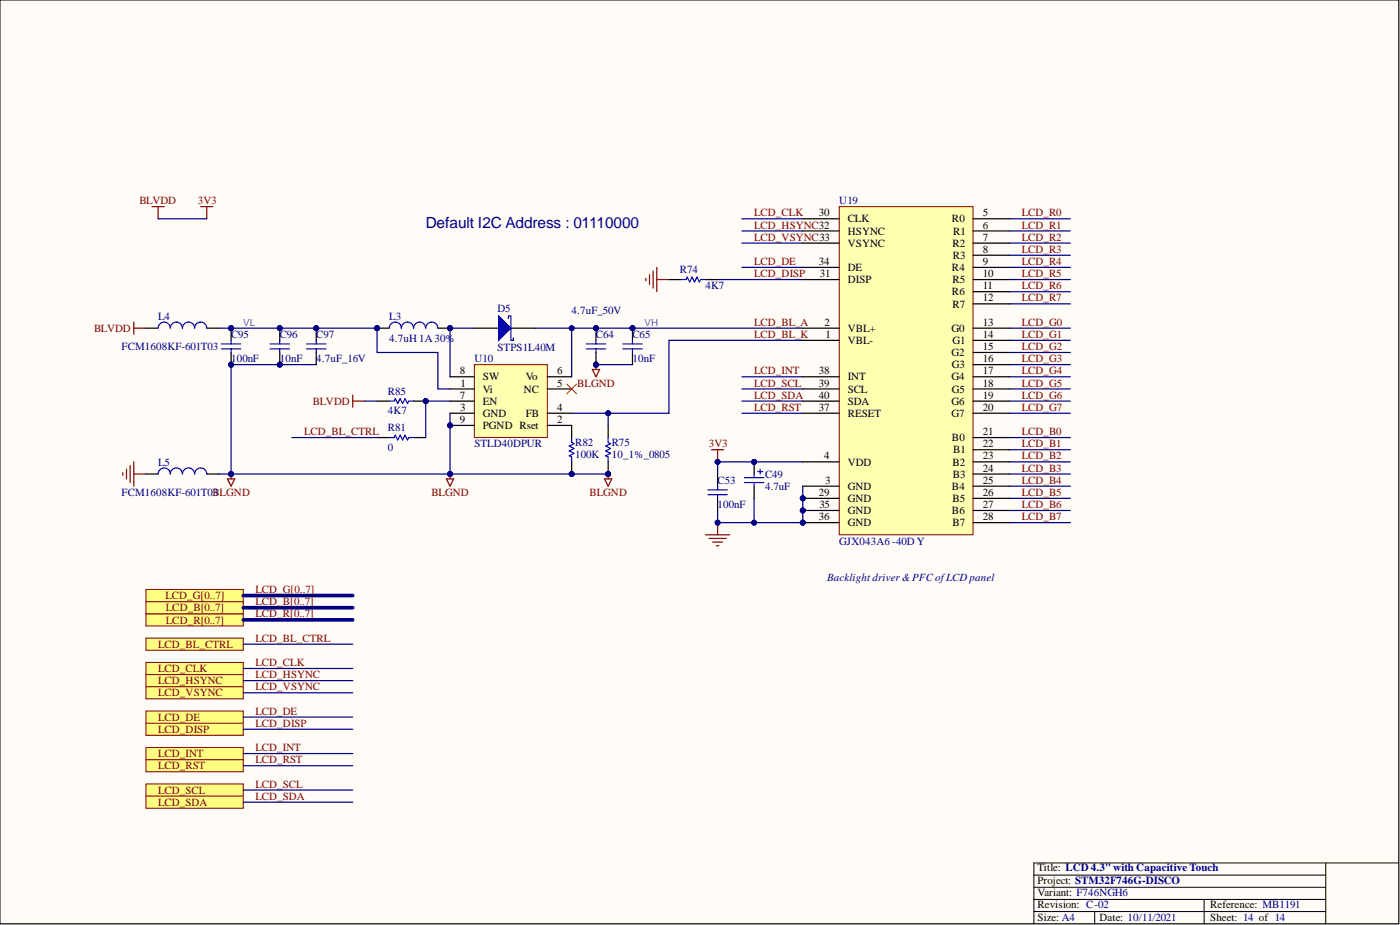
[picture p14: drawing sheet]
<svg xmlns="http://www.w3.org/2000/svg" width="292mm" height="193mm" viewBox="0 0 292 193" stroke-linecap="round" stroke-linejoin="round" font-family="sans-serif">
<defs><g id="words">
<text font-size="3.2" fill="#000080" x="88.8" y="47.5">Default I2C Address : 01110000</text>
<g font-size="2.3" fill="#800000">
<text x="29.1" y="42.6">BLVDD</text>
<text x="41.3" y="42.6">3V3</text>
<text x="157.3" y="47.7">LCD_HSYNC32</text>
<text x="157.3" y="45.1">LCD_CLK</text>
<text x="213.2" y="45.1">LCD_R0</text>
<text x="213.2" y="47.7">LCD_R1</text>
<text x="157.3" y="50.2">LCD_VSYNC33</text>
<text x="213.2" y="50.2">LCD_R2</text>
<text x="213.2" y="52.7">LCD_R3</text>
<text x="157.3" y="55.3">LCD_DE</text>
<text x="157.3" y="57.8">LCD_DISP</text>
<text x="213.2" y="55.3">LCD_R4</text>
<text x="213.2" y="57.8">LCD_R5</text>
<text x="213.2" y="60.3">LCD_R6</text>
<text x="213.2" y="62.9">LCD_R7</text>
<text x="19.6" y="69.2">BLVDD</text>
<text x="157.3" y="68">LCD_BL_A</text>
<text x="157.3" y="70.5">LCD_BL_K</text>
<text x="213.2" y="68">LCD_G0</text>
<text x="213.2" y="70.5">LCD_G1</text>
<text x="213.2" y="73">LCD_G2</text>
<text x="213.2" y="75.6">LCD_G3</text>
<text x="120.5" y="80.6">BLGND</text>
<text x="157.3" y="78.1">LCD_INT</text>
<text x="157.3" y="83.2">LCD_SDA</text>
<text x="157.3" y="80.6">LCD_SCL</text>
<text x="213.2" y="78.1">LCD_G4</text>
<text x="213.2" y="80.6">LCD_G5</text>
<text x="213.2" y="83.2">LCD_G6</text>
<text x="65.3" y="84.4">BLVDD</text>
<text x="157.3" y="85.7">LCD_RST</text>
<text x="213.2" y="85.7">LCD_G7</text>
<text x="63.4" y="90.8">LCD_BL_CTRL</text>
<text x="147.9" y="93.3">3V3</text>
<text x="213.2" y="90.8">LCD_B0</text>
<text x="213.2" y="93.3">LCD_B1</text>
<text x="213.2" y="95.8">LCD_B2</text>
<text x="213.2" y="98.4">LCD_B3</text>
<text x="213.2" y="100.9">LCD_B4</text>
<text x="90" y="103.5">BLGND</text>
<text x="123" y="103.5">BLGND</text>
<text x="213.2" y="103.5">LCD_B5</text>
<text x="213.2" y="106">LCD_B6</text>
<text x="213.2" y="108.5">LCD_B7</text>
<text x="34.5" y="125">LCD_G[0..7]</text>
<text x="53.3" y="123.7">LCD_G[0..7]</text>
<text x="34.6" y="130.1">LCD_R[0..7]</text>
<text x="34.6" y="127.5">LCD_B[0..7]</text>
<text x="53.3" y="128.8">LCD_R[0..7]</text>
<text x="53.3" y="126.3">LCD_B[0..7]</text>
<text x="33" y="135.1">LCD_BL_CTRL</text>
<text x="53.3" y="133.9">LCD_BL_CTRL</text>
<text x="33" y="142.8">LCD_HSYNC</text>
<text x="33" y="140.2">LCD_CLK</text>
<text x="53.3" y="141.5">LCD_HSYNC</text>
<text x="53.3" y="139">LCD_CLK</text>
<text x="33" y="145.3">LCD_VSYNC</text>
<text x="53.3" y="144">LCD_VSYNC</text>
<text x="53.3" y="149.1">LCD_DE</text>
<text x="33" y="152.9">LCD_DISP</text>
<text x="33" y="150.4">LCD_DE</text>
<text x="53.3" y="151.6">LCD_DISP</text>
<text x="33" y="160.5">LCD_RST</text>
<text x="33" y="158">LCD_INT</text>
<text x="53.3" y="159.2">LCD_RST</text>
<text x="53.3" y="156.7">LCD_INT</text>
<text x="33" y="165.6">LCD_SCL</text>
<text x="53.3" y="166.8">LCD_SDA</text>
<text x="53.3" y="164.3">LCD_SCL</text>
<text x="33" y="168.1">LCD_SDA</text>
</g>
<g font-size="2.3">
<text x="170.9" y="45.1">30</text>
<text x="176.9" y="46.4">CLK</text>
<text x="198.6" y="46.4">R0</text>
<text x="205" y="45.1">5</text>
<text x="205" y="47.7">6</text>
<text x="176.9" y="48.9">HSYNC</text>
<text x="176.9" y="51.5">VSYNC</text>
<text x="198.7" y="51.5">R2</text>
<text x="198.9" y="48.9">R1</text>
<text x="205" y="50.2">7</text>
<text x="205" y="52.7">8</text>
<text x="170.9" y="55.3">34</text>
<text x="171" y="57.8">31</text>
<text x="176.9" y="56.5">DE</text>
<text x="176.9" y="59.1">DISP</text>
<text x="198.6" y="56.5">R4</text>
<text x="198.7" y="59.1">R5</text>
<text x="198.8" y="54">R3</text>
<text x="205" y="55.3">9</text>
<text x="205" y="57.8">10</text>
<text x="198.6" y="61.6">R6</text>
<text x="198.7" y="64.2">R7</text>
<text x="205" y="60.3">11</text>
<text x="205" y="62.9">12</text>
<text x="172.1" y="68">2</text>
<text x="172.2" y="70.5">1</text>
<text x="176.9" y="69.2">VBL+</text>
<text x="176.9" y="71.8">VBL-</text>
<text x="198.5" y="69.2">G0</text>
<text x="198.7" y="71.8">G1</text>
<text x="205" y="68">13</text>
<text x="205" y="70.5">14</text>
<text x="198.5" y="74.3">G2</text>
<text x="198.6" y="76.8">G3</text>
<text x="205" y="73">15</text>
<text x="205" y="75.6">16</text>
<text x="95.9" y="83.2">7</text>
<text x="95.9" y="78.1">8</text>
<text x="96.1" y="80.6">1</text>
<text x="100.7" y="81.9">Vi</text>
<text x="100.7" y="79.4">SW</text>
<text x="109.3" y="81.9">NC</text>
<text x="109.7" y="79.4">Vo</text>
<text x="116.2" y="80.6">5</text>
<text x="116.2" y="78.1">6</text>
<text x="170.9" y="78.1">38</text>
<text x="170.9" y="80.6">39</text>
<text x="170.9" y="83.2">40</text>
<text x="176.9" y="79.4">INT</text>
<text x="176.9" y="81.9">SCL</text>
<text x="198.5" y="79.4">G4</text>
<text x="198.6" y="81.9">G5</text>
<text x="205" y="78.1">17</text>
<text x="205" y="80.6">18</text>
<text x="205" y="83.2">19</text>
<text x="95.9" y="88.2">9</text>
<text x="96" y="85.7">3</text>
<text x="100.7" y="87">GND</text>
<text x="100.7" y="84.4">EN</text>
<text x="100.7" y="89.5">PGND Rset</text>
<text x="109.7" y="87">FB</text>
<text x="116.2" y="88.2">2</text>
<text x="116.2" y="85.7">4</text>
<text x="170.9" y="85.7">37</text>
<text x="176.9" y="84.4">SDA</text>
<text x="176.9" y="87">RESET</text>
<text x="198.5" y="84.4">G6</text>
<text x="198.5" y="87">G7</text>
<text x="205" y="85.7">20</text>
<text x="172" y="95.8">4</text>
<text x="198.6" y="92">B0</text>
<text x="198.9" y="94.6">B1</text>
<text x="205" y="90.8">21</text>
<text x="205" y="93.3">22</text>
<text x="205" y="95.8">23</text>
<text x="172.1" y="100.9">3</text>
<text x="176.9" y="97.1">VDD</text>
<text x="198.7" y="97.1">B2</text>
<text x="198.8" y="99.6">B3</text>
<text x="205" y="98.4">24</text>
<text x="205" y="100.9">25</text>
<text x="170.9" y="103.5">29</text>
<text x="171" y="106">35</text>
<text x="176.9" y="107.3">GND</text>
<text x="176.9" y="102.2">GND</text>
<text x="176.9" y="104.7">GND</text>
<text x="198.6" y="102.2">B4</text>
<text x="198.6" y="107.3">B6</text>
<text x="198.7" y="104.7">B5</text>
<text x="205" y="103.5">26</text>
<text x="205" y="106">27</text>
<text x="170.9" y="108.5">36</text>
<text x="176.9" y="109.8">GND</text>
<text x="198.7" y="109.8">B7</text>
<text x="205" y="108.5">28</text>
<text x="216.5" y="181.8">Title: LCD 4.3&quot; with Capacitive Touch</text>
<text x="216.5" y="184.3">Project: STM32F746G-DISCO</text>
<text x="216.5" y="189.4">Revision: C-02</text>
<text x="216.5" y="186.9">Variant: F746NGH6</text>
<text x="252.5" y="189.4">Reference: MB1191</text>
<text x="216.5" y="192.2">Size: A4</text>
<text x="229.4" y="192.2">Date: 10/11/2021</text>
<text x="252.5" y="192.2">Sheet: 14 of 14</text>
</g>
<g font-size="2.3" fill="#000080">
<text x="175.1" y="42.6">U19</text>
<text x="141.9" y="57.1">R74</text>
<text x="103.8" y="65.2">D5</text>
<text x="119.3" y="65.4">4.7uF_50V</text>
<text x="147.2" y="60.3">4K7</text>
<text x="33" y="66.7">L4</text>
<text x="48.2" y="70.5">C95</text>
<text x="58.4" y="70.5">C96</text>
<text x="66" y="70.5">C97</text>
<text x="81.2" y="66.7">L3</text>
<text x="81.2" y="71.3">4.7uH 1A30%</text>
<text x="124.3" y="70.5">C64</text>
<text x="132" y="70.5">C65</text>
<text x="25.4" y="73">FCM1608KF-601T03</text>
<text x="48.2" y="75.6">100nF</text>
<text x="58.4" y="75.6">10nF</text>
<text x="66" y="75.6">4.7uF_16V</text>
<text x="99" y="75.6">U10</text>
<text x="103.8" y="73.3">STPS1L40M</text>
<text x="132" y="75.6">10nF</text>
<text x="81" y="82.4">R85</text>
<text x="81" y="86.5">4K7</text>
<text x="81" y="90">R81</text>
<text x="81" y="94.1">0</text>
<text x="99" y="93.3">STLD40DPUR</text>
<text x="120" y="93.1">R82</text>
<text x="120" y="95.6">100K</text>
<text x="127.6" y="93.1">R75</text>
<text x="127.6" y="95.6">10_1%_0805</text>
<text x="33" y="97.1">L5</text>
<text x="149.7" y="100.9">C53</text>
<text x="159.6" y="99.6">C49</text>
<text x="25.4" y="103.5">FCM1608KF-601T0BLGND</text>
<text x="44.4" y="103.5">3</text>
<text x="149.7" y="106">100nF</text>
<text x="159.6" y="102.2">4.7uF</text>
<text x="175.1" y="113.6">GJX043A6 -40D Y</text>
<text x="172.6" y="121.2">Backlight driver&amp;PFCofLCD panel</text>
</g>
<g font-size="2" fill="#8a20db">
<text x="50.8" y="68">VL</text>
<text x="134.5" y="68">VH</text>
</g>
</g></defs>
<path d="M0 0h291.8v192.7h-291.8z" fill-rule="evenodd" fill="#fffcf8"/>
<path d="M0 0h291.8v192.7h-291.8z" fill="none" stroke="#000" stroke-width=".21"/>
<path d="M0 0h291.8v192.7h-291.8z" fill-rule="evenodd" fill="#fffcf8"/>
<path d="M0 0h291.8v192.7h-291.8zM215.7 182.6h60.9M215.7 185.1h60.9M215.7 190.2h60.9M215.7 187.6h60.9M228.4 190.2v2.5M251.2 187.6v5.1M276.6 180v12.7M291.8 180h-76.1v12.7" fill="none" stroke="#000" stroke-width=".21"/>
<g fill="none" stroke="#000080" stroke-width=".25">
<path d="M149.7 58.3h17.8M154.8 48.2h12.7M154.8 50.7h12.7M154.8 55.8h12.7M210.6 45.6h12.7M210.6 48.2h12.7M210.6 50.7h12.7M210.6 53.2h12.7M210.6 55.8h12.7M210.6 58.3h12.7M154.8 78.6h12.7M210.6 60.9h12.7"/>
<path d="M210.6 63.4h12.7M210.6 68.5h12.7M210.6 71h12.7M210.6 73.5h12.7M210.6 76.1h12.7M210.6 78.6h12.7M154.8 81.1h12.7M154.8 83.7h12.7M154.8 86.2h12.7M210.6 81.1h12.7M210.6 83.7h12.7M210.6 86.2h12.7"/>
<path d="M210.6 91.3h12.7M210.6 93.8h12.7M210.6 96.4h12.7M210.6 98.9h12.7M210.6 101.4h12.7M210.6 104h12.7M210.6 106.5h12.7M210.6 109h12.7"/>
</g>
<path d="M148.5 93.8h2.5M149.7 93.8v2.6" fill="none" stroke="#800000" stroke-width=".25"/>
<circle cx="149.7" cy="96.4" r=".51" fill="#000080"/>
<circle cx="149.7" cy="96.4" r=".51" fill="none" stroke="#000080" stroke-width=".21"/>
<path d="M25.6 98.6v.5M26.4 97.9v2M27.2 97.1v3.6M27.9 96.4v5M27.9 98.9h2.6" fill="none" stroke="#800000" stroke-width=".25"/>
<path d="M157.3 104v5" fill="none" stroke="#000080" stroke-width=".25"/>
<circle cx="157.3" cy="109" r=".51" fill="#000080"/>
<circle cx="157.3" cy="109" r=".51" fill="none" stroke="#000080" stroke-width=".21"/>
<path d="M167.5 96.4h-17.8v2.5" fill="none" stroke="#000080" stroke-width=".25"/>
<circle cx="157.3" cy="96.4" r=".51" fill="#000080"/>
<circle cx="157.3" cy="96.4" r=".51" fill="none" stroke="#000080" stroke-width=".21"/>
<circle cx="149.7" cy="96.4" r=".51" fill="#000080"/>
<circle cx="149.7" cy="96.4" r=".51" fill="none" stroke="#000080" stroke-width=".21"/>
<path d="M123.6 77.1h1.5l-.8 1.5zM124.3 76.1v1" fill="none" stroke="#800000" stroke-width=".25"/>
<circle cx="124.3" cy="76.1" r=".51" fill="#000080"/>
<circle cx="124.3" cy="76.1" r=".51" fill="none" stroke="#000080" stroke-width=".21"/>
<path d="M99 68.5h-5.1v10.1" fill="none" stroke="#000080" stroke-width=".25"/>
<circle cx="93.9" cy="68.5" r=".51" fill="#000080"/>
<circle cx="93.9" cy="68.5" r=".51" fill="none" stroke="#000080" stroke-width=".21"/>
<path d="M93.9 83.7h-5.1v7.6" fill="none" stroke="#000080" stroke-width=".25"/>
<circle cx="88.8" cy="83.7" r=".51" fill="#000080"/>
<circle cx="88.8" cy="83.7" r=".51" fill="none" stroke="#000080" stroke-width=".21"/>
<path d="M60.9 91.3h17.8" fill="none" stroke="#000080" stroke-width=".25"/>
<path d="M73.6 82.4v2.5M73.6 83.7h2.5M126.1 99.9h1.5l-.7 1.5zM126.9 98.9v1" fill="none" stroke="#800000" stroke-width=".25"/>
<circle cx="126.9" cy="98.9" r=".51" fill="#000080"/>
<circle cx="126.9" cy="98.9" r=".51" fill="none" stroke="#000080" stroke-width=".21"/>
<path d="M93.1 99.9h1.6l-.8 1.5zM93.9 98.9v1" fill="none" stroke="#800000" stroke-width=".25"/>
<circle cx="93.9" cy="98.9" r=".51" fill="#000080"/>
<circle cx="93.9" cy="98.9" r=".51" fill="none" stroke="#000080" stroke-width=".21"/>
<path d="M47.5 99.9h1.5l-.8 1.5zM48.2 98.9v1" fill="none" stroke="#800000" stroke-width=".25"/>
<circle cx="48.2" cy="98.9" r=".51" fill="#000080"/>
<circle cx="48.2" cy="98.9" r=".51" fill="none" stroke="#000080" stroke-width=".21"/>
<path d="M111.7 68.5h7.6v10.1" fill="none" stroke="#000080" stroke-width=".25"/>
<circle cx="119.3" cy="68.5" r=".51" fill="#000080"/>
<circle cx="119.3" cy="68.5" r=".51" fill="none" stroke="#000080" stroke-width=".21"/>
<path d="M93.9 86.2v12.7" fill="none" stroke="#000080" stroke-width=".25"/>
<circle cx="93.9" cy="98.9" r=".51" fill="#000080"/>
<circle cx="93.9" cy="98.9" r=".51" fill="none" stroke="#000080" stroke-width=".21"/>
<circle cx="93.9" cy="88.7" r=".51" fill="#000080"/>
<circle cx="93.9" cy="88.7" r=".51" fill="none" stroke="#000080" stroke-width=".21"/>
<path d="M126.9 86.2v2.5" fill="none" stroke="#000080" stroke-width=".25"/>
<circle cx="126.9" cy="86.2" r=".51" fill="#000080"/>
<circle cx="126.9" cy="86.2" r=".51" fill="none" stroke="#000080" stroke-width=".21"/>
<path d="M124.3 76.1h7.7" fill="none" stroke="#000080" stroke-width=".25"/>
<circle cx="124.3" cy="76.1" r=".51" fill="#000080"/>
<circle cx="124.3" cy="76.1" r=".51" fill="none" stroke="#000080" stroke-width=".21"/>
<path d="M119.3 68.5h48.2" fill="none" stroke="#000080" stroke-width=".25"/>
<circle cx="119.3" cy="68.5" r=".51" fill="#000080"/>
<circle cx="119.3" cy="68.5" r=".51" fill="none" stroke="#000080" stroke-width=".21"/>
<circle cx="124.3" cy="68.5" r=".51" fill="#000080"/>
<circle cx="124.3" cy="68.5" r=".51" fill="none" stroke="#000080" stroke-width=".21"/>
<circle cx="132" cy="68.5" r=".51" fill="#000080"/>
<circle cx="132" cy="68.5" r=".51" fill="none" stroke="#000080" stroke-width=".21"/>
<path d="M167.5 71h-27.9v15.2h-20.3" fill="none" stroke="#000080" stroke-width=".25"/>
<circle cx="126.9" cy="86.2" r=".51" fill="#000080"/>
<circle cx="126.9" cy="86.2" r=".51" fill="none" stroke="#000080" stroke-width=".21"/>
<path d="M147.2 111.6h5.1M147.9 112.3h3.6M148.7 113.1h2M149.5 113.8h.5M149.7 109v2.6" fill="none" stroke="#800000" stroke-width=".25"/>
<circle cx="149.7" cy="109" r=".51" fill="#000080"/>
<circle cx="149.7" cy="109" r=".51" fill="none" stroke="#000080" stroke-width=".21"/>
<path d="M167.5 101.4v7.6h-17.8v-2.5" fill="none" stroke="#000080" stroke-width=".25"/>
<circle cx="167.5" cy="104" r=".51" fill="#000080"/>
<circle cx="167.5" cy="104" r=".51" fill="none" stroke="#000080" stroke-width=".21"/>
<circle cx="167.5" cy="106.5" r=".51" fill="#000080"/>
<circle cx="167.5" cy="106.5" r=".51" fill="none" stroke="#000080" stroke-width=".21"/>
<circle cx="167.5" cy="109" r=".51" fill="#000080"/>
<circle cx="167.5" cy="109" r=".51" fill="none" stroke="#000080" stroke-width=".21"/>
<circle cx="157.3" cy="109" r=".51" fill="#000080"/>
<circle cx="157.3" cy="109" r=".51" fill="none" stroke="#000080" stroke-width=".21"/>
<circle cx="149.7" cy="109" r=".51" fill="#000080"/>
<circle cx="149.7" cy="109" r=".51" fill="none" stroke="#000080" stroke-width=".21"/>
<path d="M154.8 45.6h12.7" fill="none" stroke="#000080" stroke-width=".25"/>
<path d="M134.8 58.1v.5M135.5 57.3v2M136.3 56.5v3.6M137 55.8v5.1M137 58.3h2.6" fill="none" stroke="#800000" stroke-width=".25"/>
<circle cx="93.9" cy="88.7" r=".51" fill="#000080"/>
<circle cx="93.9" cy="88.7" r=".51" fill="none" stroke="#000080" stroke-width=".21"/>
<path d="M99 76.1h15.2v15.2h-15.2z" fill-rule="evenodd" fill="#ffffb0"/>
<path d="M99 76.1h15.2v15.2h-15.2z" fill="none" stroke="#800000" stroke-width=".21"/>
<path d="M93.9 78.6h5.1M114.2 78.6h5.1M93.9 81.1h5.1M93.9 88.7h5.1M93.9 86.2h5.1M93.9 83.7h5.1M114.2 81.1h5.1M114.2 88.7h5.1M114.2 86.2h5.1" fill="none" stroke="#000" stroke-width=".25"/>
<circle cx="93.9" cy="88.7" r=".51" fill="#000080"/>
<circle cx="93.9" cy="88.7" r=".51" fill="none" stroke="#000080" stroke-width=".21"/>
<path d="M99 68.5h5M106.6 68.5h5.1" fill="none" stroke="#000" stroke-width=".25"/>
<path d="M104 65.9l2.6 2.6-2.6 2.5z" fill="#00f"/>
<path d="M104 65.9l2.6 2.6-2.6 2.5zM106.1 66.4v-.5h.5v5.1h.5v-.5" fill="none" stroke="#00f" stroke-width=".25"/>
<path d="M30.5 128h20.3v2.6h-20.3z" fill-rule="evenodd" fill="#ffff80"/>
<path d="M30.5 128h20.3v2.6h-20.3z" fill="none" stroke="#800000" stroke-width=".21"/>
<path d="M50.8 129.3h22.8" fill="none" stroke="#000080" stroke-width=".76"/>
<path d="M30.5 133.1h20.3v2.6h-20.3z" fill-rule="evenodd" fill="#ffff80"/>
<path d="M30.5 133.1h20.3v2.6h-20.3z" fill="none" stroke="#800000" stroke-width=".21"/>
<path d="M50.8 134.4h22.8" fill="none" stroke="#000080" stroke-width=".25"/>
<path d="M30.5 125.5h20.3v2.5h-20.3z" fill-rule="evenodd" fill="#ffff80"/>
<path d="M30.5 125.5h20.3v2.5h-20.3z" fill="none" stroke="#800000" stroke-width=".21"/>
<path d="M50.8 126.8h22.8" fill="none" stroke="#000080" stroke-width=".76"/>
<path d="M30.5 123h20.3v2.5h-20.3z" fill-rule="evenodd" fill="#ffff80"/>
<path d="M30.5 123h20.3v2.5h-20.3z" fill="none" stroke="#800000" stroke-width=".21"/>
<path d="M50.8 124.2h22.8" fill="none" stroke="#000080" stroke-width=".76"/>
<path d="M45.7 68.5h33v5h12.7v7.6h2.5" fill="none" stroke="#000080" stroke-width=".25"/>
<circle cx="78.7" cy="68.5" r=".51" fill="#000080"/>
<circle cx="78.7" cy="68.5" r=".51" fill="none" stroke="#000080" stroke-width=".21"/>
<circle cx="66" cy="68.5" r=".51" fill="#000080"/>
<circle cx="66" cy="68.5" r=".51" fill="none" stroke="#000080" stroke-width=".21"/>
<circle cx="58.4" cy="68.5" r=".51" fill="#000080"/>
<circle cx="58.4" cy="68.5" r=".51" fill="none" stroke="#000080" stroke-width=".21"/>
<circle cx="48.2" cy="68.5" r=".51" fill="#000080"/>
<circle cx="48.2" cy="68.5" r=".51" fill="none" stroke="#000080" stroke-width=".21"/>
<path d="M66 76.1h-17.8v22.8h78.7" fill="none" stroke="#000080" stroke-width=".25"/>
<circle cx="58.4" cy="76.1" r=".51" fill="#000080"/>
<circle cx="58.4" cy="76.1" r=".51" fill="none" stroke="#000080" stroke-width=".21"/>
<circle cx="48.2" cy="76.1" r=".51" fill="#000080"/>
<circle cx="48.2" cy="76.1" r=".51" fill="none" stroke="#000080" stroke-width=".21"/>
<circle cx="48.2" cy="98.9" r=".51" fill="#000080"/>
<circle cx="48.2" cy="98.9" r=".51" fill="none" stroke="#000080" stroke-width=".21"/>
<circle cx="93.9" cy="98.9" r=".51" fill="#000080"/>
<circle cx="93.9" cy="98.9" r=".51" fill="none" stroke="#000080" stroke-width=".21"/>
<circle cx="119.3" cy="98.9" r=".51" fill="#000080"/>
<circle cx="119.3" cy="98.9" r=".51" fill="none" stroke="#000080" stroke-width=".21"/>
<circle cx="126.9" cy="98.9" r=".51" fill="#000080"/>
<circle cx="126.9" cy="98.9" r=".51" fill="none" stroke="#000080" stroke-width=".21"/>
<path d="M45.7 98.9h2.5M76.1 83.7h2.6" fill="none" stroke="#000080" stroke-width=".25"/>
<path d="M27.9 67.2v2.5M27.9 68.5h2.6" fill="none" stroke="#800000" stroke-width=".25"/>
<circle cx="48.2" cy="98.9" r=".51" fill="#000080"/>
<circle cx="48.2" cy="98.9" r=".51" fill="none" stroke="#000080" stroke-width=".21"/>
<path d="M30.5 140.7h20.3v2.6h-20.3z" fill-rule="evenodd" fill="#ffff80"/>
<path d="M30.5 140.7h20.3v2.6h-20.3z" fill="none" stroke="#800000" stroke-width=".21"/>
<path d="M30.5 138.2h20.3v2.5h-20.3z" fill-rule="evenodd" fill="#ffff80"/>
<path d="M30.5 138.2h20.3v2.5h-20.3z" fill="none" stroke="#800000" stroke-width=".21"/>
<path d="M50.8 139.5h22.8M50.8 142h22.8" fill="none" stroke="#000080" stroke-width=".25"/>
<path d="M30.5 143.3h20.3v2.5h-20.3z" fill-rule="evenodd" fill="#ffff80"/>
<path d="M30.5 143.3h20.3v2.5h-20.3z" fill="none" stroke="#800000" stroke-width=".21"/>
<path d="M50.8 144.5h22.8" fill="none" stroke="#000080" stroke-width=".25"/>
<path d="M30.5 150.9h20.3v2.5h-20.3z" fill-rule="evenodd" fill="#ffff80"/>
<path d="M30.5 150.9h20.3v2.5h-20.3z" fill="none" stroke="#800000" stroke-width=".21"/>
<path d="M30.5 148.3h20.3v2.6h-20.3z" fill-rule="evenodd" fill="#ffff80"/>
<path d="M30.5 148.3h20.3v2.6h-20.3z" fill="none" stroke="#800000" stroke-width=".21"/>
<path d="M50.8 152.1h22.8M50.8 149.6h22.8" fill="none" stroke="#000080" stroke-width=".25"/>
<path d="M30.5 158.5h20.3v2.5h-20.3z" fill-rule="evenodd" fill="#ffff80"/>
<path d="M30.5 158.5h20.3v2.5h-20.3z" fill="none" stroke="#800000" stroke-width=".21"/>
<path d="M30.5 155.9h20.3v2.6h-20.3z" fill-rule="evenodd" fill="#ffff80"/>
<path d="M30.5 155.9h20.3v2.6h-20.3z" fill="none" stroke="#800000" stroke-width=".21"/>
<path d="M50.8 159.7h22.8M50.8 157.2h22.8" fill="none" stroke="#000080" stroke-width=".25"/>
<path d="M30.5 166.1h20.3v2.5h-20.3z" fill-rule="evenodd" fill="#ffff80"/>
<path d="M30.5 166.1h20.3v2.5h-20.3z" fill="none" stroke="#800000" stroke-width=".21"/>
<path d="M30.5 163.5h20.3v2.6h-20.3z" fill-rule="evenodd" fill="#ffff80"/>
<path d="M30.5 163.5h20.3v2.6h-20.3z" fill="none" stroke="#800000" stroke-width=".21"/>
<path d="M33 45.6h10.1M50.8 167.3h22.8M50.8 164.8h22.8" fill="none" stroke="#000080" stroke-width=".25"/>
<path d="M118.3 80.1l2 2.1M120.3 80.1l-2 2.1" fill="none" stroke="#f00" stroke-width=".21"/>
<path d="M31.7 43.1h2.6M33 43.1v2.5M41.9 43.1h2.5M43.1 43.1v2.5" fill="none" stroke="#800000" stroke-width=".25"/>
<path d="M30.5 68.5h2.5M43.1 68.5h2.6M30.5 98.9h2.5M43.1 98.9h2.6" fill="none" stroke="#000" stroke-width=".25"/>
<path d="M33 68.5a1.27 1.27 0 0 1 1.3-1.3 1.27 1.27 0 0 1 1.2 1.3 1.27 1.27 0 0 1 1.3-1.3 1.27 1.27 0 0 1 1.3 1.3 1.27 1.27 0 0 1 1.2-1.3 1.27 1.27 0 0 1 1.3 1.3 1.27 1.27 0 0 1 1.3-1.3 1.27 1.27 0 0 1 1.2 1.3M33 98.9a1.27 1.27 0 0 1 1.3-1.3 1.27 1.27 0 0 1 1.2 1.3 1.27 1.27 0 0 1 1.3-1.3 1.27 1.27 0 0 1 1.3 1.3 1.27 1.27 0 0 1 1.2-1.3 1.27 1.27 0 0 1 1.3 1.3 1.27 1.27 0 0 1 1.3-1.3 1.27 1.27 0 0 1 1.2 1.3" fill="none" stroke="#00f" stroke-width=".25"/>
<circle cx="78.7" cy="68.5" r=".51" fill="#000080"/>
<circle cx="78.7" cy="68.5" r=".51" fill="none" stroke="#000080" stroke-width=".21"/>
<circle cx="93.9" cy="68.5" r=".51" fill="#000080"/>
<circle cx="93.9" cy="68.5" r=".51" fill="none" stroke="#000080" stroke-width=".21"/>
<path d="M78.7 68.5h2.5" fill="none" stroke="#000" stroke-width=".25"/>
<circle cx="78.7" cy="68.5" r=".51" fill="#000080"/>
<circle cx="78.7" cy="68.5" r=".51" fill="none" stroke="#000080" stroke-width=".21"/>
<path d="M91.4 68.5h2.5" fill="none" stroke="#000" stroke-width=".25"/>
<circle cx="93.9" cy="68.5" r=".51" fill="#000080"/>
<circle cx="93.9" cy="68.5" r=".51" fill="none" stroke="#000080" stroke-width=".21"/>
<path d="M81.2 68.5a1.27 1.27 0 0 1 1.3-1.3 1.27 1.27 0 0 1 1.2 1.3 1.27 1.27 0 0 1 1.3-1.3 1.27 1.27 0 0 1 1.3 1.3 1.27 1.27 0 0 1 1.3-1.3 1.27 1.27 0 0 1 1.2 1.3 1.27 1.27 0 0 1 1.3-1.3 1.27 1.27 0 0 1 1.3 1.3" fill="none" stroke="#00f" stroke-width=".25"/>
<circle cx="157.3" cy="96.4" r=".51" fill="#000080"/>
<circle cx="157.3" cy="96.4" r=".51" fill="none" stroke="#000080" stroke-width=".21"/>
<path d="M157.3 96.4v2.5" fill="none" stroke="#000" stroke-width=".25"/>
<circle cx="157.3" cy="96.4" r=".51" fill="#000080"/>
<circle cx="157.3" cy="96.4" r=".51" fill="none" stroke="#000080" stroke-width=".21"/>
<path d="M157.3 101.4v2.6" fill="none" stroke="#000" stroke-width=".25"/>
<path d="M155.3 99.6h4.1M157.3 98.9v.7M158.1 98.4h1M158.6 97.9v1M155.3 100.7h4.1M157.3 100.7v.7" fill="none" stroke="#00f" stroke-width=".25"/>
<circle cx="66" cy="68.5" r=".51" fill="#000080"/>
<circle cx="66" cy="68.5" r=".51" fill="none" stroke="#000080" stroke-width=".21"/>
<path d="M66 68.5v2.5" fill="none" stroke="#000" stroke-width=".25"/>
<circle cx="66" cy="68.5" r=".51" fill="#000080"/>
<circle cx="66" cy="68.5" r=".51" fill="none" stroke="#000080" stroke-width=".21"/>
<path d="M66 73.5v2.6" fill="none" stroke="#000" stroke-width=".25"/>
<path d="M64 72.8h4M64 71.8h4M66 71v.8M66 72.8v.7" fill="none" stroke="#00f" stroke-width=".25"/>
<circle cx="124.3" cy="68.5" r=".51" fill="#000080"/>
<circle cx="124.3" cy="68.5" r=".51" fill="none" stroke="#000080" stroke-width=".21"/>
<circle cx="124.3" cy="76.1" r=".51" fill="#000080"/>
<circle cx="124.3" cy="76.1" r=".51" fill="none" stroke="#000080" stroke-width=".21"/>
<path d="M124.3 68.5v2.5" fill="none" stroke="#000" stroke-width=".25"/>
<circle cx="124.3" cy="68.5" r=".51" fill="#000080"/>
<circle cx="124.3" cy="68.5" r=".51" fill="none" stroke="#000080" stroke-width=".21"/>
<path d="M124.3 73.5v2.6" fill="none" stroke="#000" stroke-width=".25"/>
<circle cx="124.3" cy="76.1" r=".51" fill="#000080"/>
<circle cx="124.3" cy="76.1" r=".51" fill="none" stroke="#000080" stroke-width=".21"/>
<path d="M122.3 72.8h4.1M122.3 71.8h4.1M124.3 71v.8M124.3 72.8v.7" fill="none" stroke="#00f" stroke-width=".25"/>
<circle cx="88.8" cy="83.7" r=".51" fill="#000080"/>
<circle cx="88.8" cy="83.7" r=".51" fill="none" stroke="#000080" stroke-width=".21"/>
<path d="M78.7 83.7h2.5M86.3 83.7h2.5" fill="none" stroke="#000" stroke-width=".25"/>
<circle cx="88.8" cy="83.7" r=".51" fill="#000080"/>
<circle cx="88.8" cy="83.7" r=".51" fill="none" stroke="#000080" stroke-width=".21"/>
<path d="M81.2 83.7h1l.3-.5 .5 1 .5-1 .5 1 .5-1 .5 1 .3-.5h1M81.2 91.3h1l.3-.5 .5 1 .5-1 .5 1 .5-1 .5 1 .3-.5h1" fill="none" stroke="#00f" stroke-width=".25"/>
<path d="M78.7 91.3h2.5M86.3 91.3h2.5" fill="none" stroke="#000" stroke-width=".25"/>
<circle cx="119.3" cy="98.9" r=".51" fill="#000080"/>
<circle cx="119.3" cy="98.9" r=".51" fill="none" stroke="#000080" stroke-width=".21"/>
<path d="M119.3 96.4v2.5" fill="none" stroke="#000" stroke-width=".25"/>
<circle cx="119.3" cy="98.9" r=".51" fill="#000080"/>
<circle cx="119.3" cy="98.9" r=".51" fill="none" stroke="#000080" stroke-width=".21"/>
<path d="M139.6 58.3h2.5M147.2 58.3h2.5M119.3 88.7v2.6M149.7 98.9v2.5M149.7 104v2.5" fill="none" stroke="#000" stroke-width=".25"/>
<path d="M142.1 58.3h1l.3-.5 .5 1 .5-1 .5 1 .5-1 .5 1 .3-.5h1M119.3 91.3v1l.5 .2-1 .6 1 .5-1 .5 1 .5-1 .5 .5 .2v1.1M147.7 102.2h4.1M147.7 103.2h4.1M149.7 101.4v.8M149.7 103.2v.8" fill="none" stroke="#00f" stroke-width=".25"/>
<circle cx="48.2" cy="76.1" r=".51" fill="#000080"/>
<circle cx="48.2" cy="76.1" r=".51" fill="none" stroke="#000080" stroke-width=".21"/>
<circle cx="48.2" cy="68.5" r=".51" fill="#000080"/>
<circle cx="48.2" cy="68.5" r=".51" fill="none" stroke="#000080" stroke-width=".21"/>
<path d="M48.2 73.5v2.6" fill="none" stroke="#000" stroke-width=".25"/>
<circle cx="48.2" cy="76.1" r=".51" fill="#000080"/>
<circle cx="48.2" cy="76.1" r=".51" fill="none" stroke="#000080" stroke-width=".21"/>
<path d="M48.2 68.5v2.5" fill="none" stroke="#000" stroke-width=".25"/>
<circle cx="48.2" cy="68.5" r=".51" fill="#000080"/>
<circle cx="48.2" cy="68.5" r=".51" fill="none" stroke="#000080" stroke-width=".21"/>
<path d="M46.2 71.8h4M46.2 72.8h4M48.2 71v.8M48.2 72.8v.7" fill="none" stroke="#00f" stroke-width=".25"/>
<circle cx="58.4" cy="76.1" r=".51" fill="#000080"/>
<circle cx="58.4" cy="76.1" r=".51" fill="none" stroke="#000080" stroke-width=".21"/>
<circle cx="58.4" cy="68.5" r=".51" fill="#000080"/>
<circle cx="58.4" cy="68.5" r=".51" fill="none" stroke="#000080" stroke-width=".21"/>
<path d="M58.4 73.5v2.6" fill="none" stroke="#000" stroke-width=".25"/>
<circle cx="58.4" cy="76.1" r=".51" fill="#000080"/>
<circle cx="58.4" cy="76.1" r=".51" fill="none" stroke="#000080" stroke-width=".21"/>
<path d="M58.4 68.5v2.5" fill="none" stroke="#000" stroke-width=".25"/>
<circle cx="58.4" cy="68.5" r=".51" fill="#000080"/>
<circle cx="58.4" cy="68.5" r=".51" fill="none" stroke="#000080" stroke-width=".21"/>
<path d="M56.3 71.8h4.1M56.3 72.8h4.1M58.4 71v.8M58.4 72.8v.7" fill="none" stroke="#00f" stroke-width=".25"/>
<circle cx="132" cy="68.5" r=".51" fill="#000080"/>
<circle cx="132" cy="68.5" r=".51" fill="none" stroke="#000080" stroke-width=".21"/>
<path d="M132 68.5v2.5M132 73.5v2.6" fill="none" stroke="#000" stroke-width=".25"/>
<circle cx="132" cy="68.5" r=".51" fill="#000080"/>
<circle cx="132" cy="68.5" r=".51" fill="none" stroke="#000080" stroke-width=".21"/>
<path d="M129.9 71.8h4.1M129.9 72.8h4.1M132 71v.8M132 72.8v.7" fill="none" stroke="#00f" stroke-width=".25"/>
<circle cx="126.9" cy="98.9" r=".51" fill="#000080"/>
<circle cx="126.9" cy="98.9" r=".51" fill="none" stroke="#000080" stroke-width=".21"/>
<path d="M126.9 88.7v2.6M126.9 96.4v2.5" fill="none" stroke="#000" stroke-width=".25"/>
<circle cx="126.9" cy="98.9" r=".51" fill="#000080"/>
<circle cx="126.9" cy="98.9" r=".51" fill="none" stroke="#000080" stroke-width=".21"/>
<path d="M126.9 91.3v1l.5 .2-1 .6 1 .5-1 .5 1 .5-1 .5 .5 .2v1.1" fill="none" stroke="#00f" stroke-width=".25"/>
<circle cx="167.5" cy="106.5" r=".51" fill="#000080"/>
<circle cx="167.5" cy="106.5" r=".51" fill="none" stroke="#000080" stroke-width=".21"/>
<circle cx="167.5" cy="104" r=".51" fill="#000080"/>
<circle cx="167.5" cy="104" r=".51" fill="none" stroke="#000080" stroke-width=".21"/>
<circle cx="167.5" cy="109" r=".51" fill="#000080"/>
<circle cx="167.5" cy="109" r=".51" fill="none" stroke="#000080" stroke-width=".21"/>
<path d="M175.1 43.1h27.9v68.5h-27.9z" fill-rule="evenodd" fill="#ffffb0"/>
<path d="M175.1 43.1h27.9v68.5h-27.9z" fill="none" stroke="#800000" stroke-width=".21"/>
<path d="M167.5 55.8h7.6M167.5 45.6h7.6M167.5 48.2h7.6M167.5 50.7h7.6M167.5 58.3h7.6M167.5 106.5h7.6" fill="none" stroke="#000" stroke-width=".25"/>
<circle cx="167.5" cy="106.5" r=".51" fill="#000080"/>
<circle cx="167.5" cy="106.5" r=".51" fill="none" stroke="#000080" stroke-width=".21"/>
<g fill="none" stroke="#000" stroke-width=".25">
<path d="M203 45.6h7.6M203 48.2h7.6M203 50.7h7.6M203 53.2h7.6M203 55.8h7.6M203 58.3h7.6M167.5 68.5h7.6M167.5 71h7.6M167.5 78.6h7.6M203 68.5h7.6M203 71h7.6M203 78.6h7.6"/>
<path d="M203 60.9h7.6M203 63.4h7.6M203 73.5h7.6M203 76.1h7.6M167.5 96.4h7.6M167.5 81.1h7.6M167.5 83.7h7.6M167.5 86.2h7.6M203 91.3h7.6M203 96.4h7.6M203 81.1h7.6M203 83.7h7.6"/>
<path d="M203 86.2h7.6M203 93.8h7.6M203 98.9h7.6M167.5 101.4h7.6M167.5 104h7.6M203 101.4h7.6M203 104h7.6M203 106.5h7.6M203 109h7.6"/>
</g>
<circle cx="167.5" cy="104" r=".51" fill="#000080"/>
<circle cx="167.5" cy="104" r=".51" fill="none" stroke="#000080" stroke-width=".21"/>
<path d="M167.5 109h7.6" fill="none" stroke="#000" stroke-width=".25"/>
<circle cx="167.5" cy="109" r=".51" fill="#000080"/>
<circle cx="167.5" cy="109" r=".51" fill="none" stroke="#000080" stroke-width=".21"/>
<use href="#words"/>
</svg>
